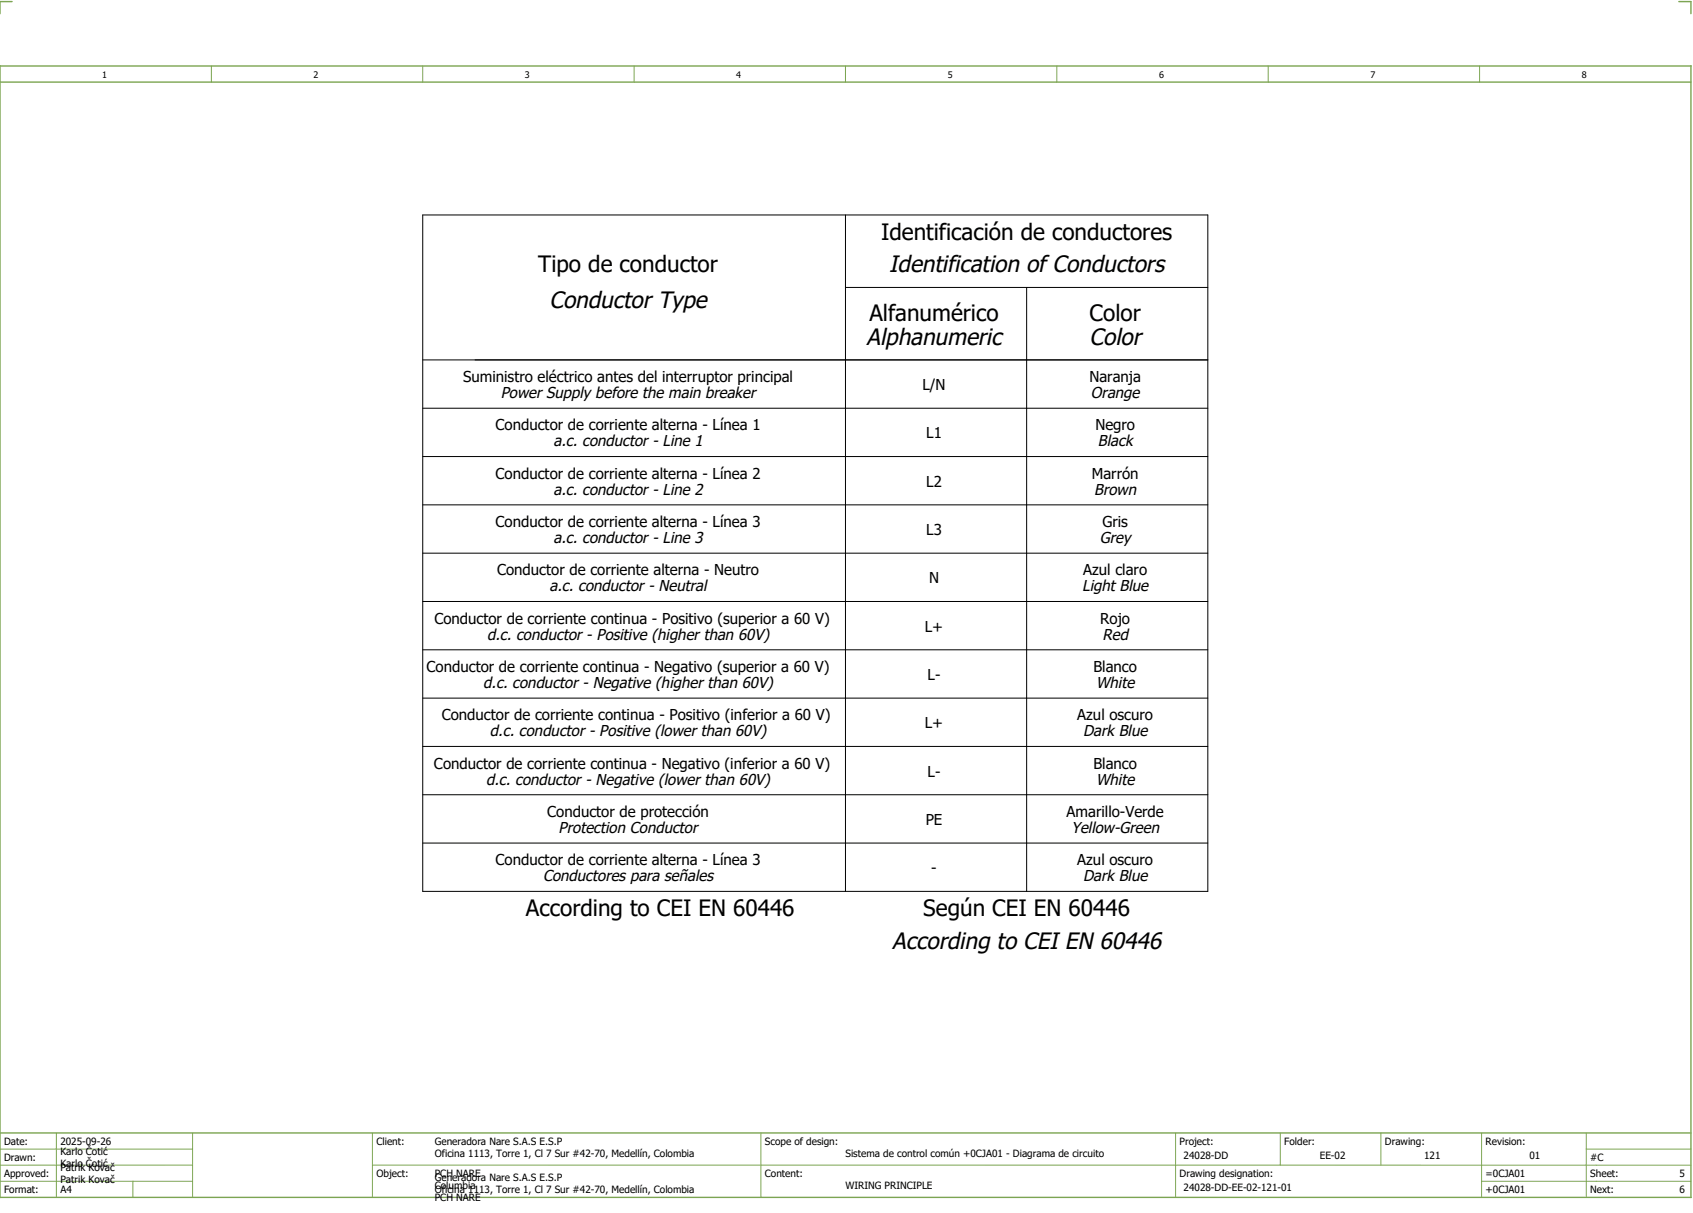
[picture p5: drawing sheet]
<svg xmlns="http://www.w3.org/2000/svg" width="421mm" height="301mm" viewBox="0 0 421 301" stroke-linecap="round" stroke-linejoin="round" font-family="sans-serif">
<defs><g id="words">
<g font-size="5.7">
<text x="220.9" y="67.6">Identification of Conductors</text>
<text x="136.5" y="76.6">Conductor Type</text>
<text x="215.2" y="85.6">Alphanumeric</text>
<text x="270.6" y="85.6">Color</text>
<text x="221.6" y="235.6">According to CEI EN 60446</text>
</g>
<g font-size="5.6">
<text x="218.8" y="59.6">Identificación de conductores</text>
<text x="133.7" y="67.6">Tipo de conductor</text>
<text x="215.9" y="79.6">Alfanumérico</text>
<text x="270.6" y="79.6">Color</text>
<text x="130.6" y="227.6">According to CEI EN 60446</text>
<text x="229.3" y="227.6">Según CEI EN 60446</text>
</g>
<g font-size="3.8">
<text x="124.4" y="98.9">Power Supply before the main breaker</text>
<text x="271" y="98.9">Orange</text>
<text x="137.5" y="110.9">a.c. conductor - Line 1</text>
<text x="272.7" y="110.9">Black</text>
<text x="137.5" y="122.9">a.c. conductor - Line 2</text>
<text x="271.8" y="122.9">Brown</text>
<text x="137.5" y="134.9">a.c. conductor - Line 3</text>
<text x="273.2" y="134.9">Grey</text>
<text x="136.5" y="146.9">a.c. conductor - Neutral</text>
<text x="268.8" y="146.9">Light Blue</text>
<text x="121" y="158.9">d.c. conductor - Positive (higher than 60V)</text>
<text x="273.8" y="158.9">Red</text>
<text x="120" y="170.9">d.c. conductor - Negative (higher than 60V)</text>
<text x="272.3" y="170.9">White</text>
<text x="121.7" y="182.9">d.c. conductor - Positive (lower than 60V)</text>
<text x="269" y="182.9">Dark Blue</text>
<text x="120.8" y="194.9">d.c. conductor - Negative (lower than 60V)</text>
<text x="272.3" y="194.9">White</text>
<text x="138.7" y="206.9">Protection Conductor</text>
<text x="266.1" y="206.9">Yellow-Green</text>
<text x="134.9" y="218.9">Conductores para señales</text>
<text x="269" y="218.9">Dark Blue</text>
</g>
<g font-size="3.7">
<text x="115" y="94.9">Suministro eléctrico antes del interruptor principal</text>
<text x="270.6" y="94.9">Naranja</text>
<text x="229.1" y="96.9">L/N</text>
<text x="123.1" y="106.9">Conductor de corriente alterna - Línea 1</text>
<text x="272.1" y="106.9">Negro</text>
<text x="230.1" y="108.9">L1</text>
<text x="123.1" y="118.9">Conductor de corriente alterna - Línea 2</text>
<text x="271.2" y="118.9">Marrón</text>
<text x="230.1" y="120.9">L2</text>
<text x="123.1" y="130.9">Conductor de corriente alterna - Línea 3</text>
<text x="273.8" y="130.9">Gris</text>
<text x="230.1" y="132.9">L3</text>
<text x="123.5" y="142.9">Conductor de corriente alterna - Neutro</text>
<text x="269.1" y="142.9">Azul claro</text>
<text x="230.8" y="144.9">N</text>
<text x="107.9" y="154.9">Conductor de corriente continua - Positivo (superior a 60 V)</text>
<text x="273.3" y="154.9">Rojo</text>
<text x="229.7" y="156.9">L+</text>
<text x="106" y="166.9">Conductor de corriente continua - Negativo (superior a 60 V)</text>
<text x="271.6" y="166.9">Blanco</text>
<text x="230.4" y="168.9">L-</text>
<text x="109.7" y="178.9">Conductor de corriente continua - Positivo (inferior a 60 V)</text>
<text x="267.6" y="178.9">Azul oscuro</text>
<text x="229.7" y="180.9">L+</text>
<text x="107.8" y="190.9">Conductor de corriente continua - Negativo (inferior a 60 V)</text>
<text x="271.6" y="190.9">Blanco</text>
<text x="230.4" y="192.9">L-</text>
<text x="135.9" y="202.9">Conductor de protección</text>
<text x="264.9" y="202.9">Amarillo-Verde</text>
<text x="229.9" y="204.9">PE</text>
<text x="123.1" y="214.9">Conductor de corriente alterna - Línea 3</text>
<text x="267.6" y="214.9">Azul oscuro</text>
<text x="231.3" y="216.9">-</text>
</g>
<g font-size="2.5">
<text x="1" y="284.4">Date:</text>
<text x="15" y="286.9">Karlo Čotić</text>
<text x="15" y="284.4">2025-09-26</text>
<text x="93.5" y="284.4">Client:</text>
<text x="108" y="284.4">Generadora Nare S.A.S E.S.P</text>
<text x="108" y="287.4">Oficina 1113, Torre 1, Cl 7 Sur #42-70, Medellín, Colombia</text>
<text x="190" y="284.4">Scope of design:</text>
<text x="210" y="287.4">Sistema de control común +0CJA01 - Diagrama de circuito</text>
<text x="293" y="284.4">Project:</text>
<text x="294" y="287.9">24028-DD</text>
<text x="319" y="284.4">Folder:</text>
<text x="327.8" y="287.9">EE-02</text>
<text x="344" y="284.4">Drawing:</text>
<text x="353.7" y="287.9">121</text>
<text x="369" y="284.4">Revision:</text>
<text x="379.9" y="287.9">01</text>
<text x="1" y="288.4">Drawn:</text>
<text x="1" y="292.4">Approved:</text>
<text x="15" y="289.9">Karlo Čotić</text>
<text x="15" y="290.9">Patrik Kovač</text>
<text x="15" y="293.9">Patrik Kovač</text>
<text x="93.5" y="292.4">Object:</text>
<text x="108" y="293.4">Generadora Nare S.A.S E.S.P</text>
<text x="108" y="292.4">PCH NARE</text>
<text x="190" y="292.4">Content:</text>
<text x="293" y="292.4">Drawing designation:</text>
<text x="369" y="292.4">=0CJA01</text>
<text x="395" y="292.4">Sheet:</text>
<text x="395" y="288.4">#C</text>
<text x="417.1" y="292.4">5</text>
<text x="1" y="296.4">Format:</text>
<text x="15" y="296.4">A4</text>
<text x="108" y="296.4">Oficina 1113, Torre 1, Cl 7 Sur #42-70, Medellín, Colombia</text>
<text x="108" y="295.4">Columbia</text>
<text x="108" y="298.4">PCH NARE</text>
<text x="210" y="295.4">WIRING PRINCIPLE</text>
<text x="294" y="295.9">24028-DD-EE-02-121-01</text>
<text x="369" y="296.4">+0CJA01</text>
<text x="395" y="296.4">Next:</text>
<text x="417.1" y="296.4">6</text>
</g>
<g font-size="2.2">
<text x="25.4" y="19.4">1</text>
<text x="77.9" y="19.4">2</text>
<text x="130.4" y="19.4">3</text>
<text x="182.9" y="19.4">4</text>
<text x="235.4" y="19.4">5</text>
<text x="287.9" y="19.4">6</text>
<text x="340.4" y="19.4">7</text>
<text x="392.9" y="19.4">8</text>
</g>
</g></defs>
<path d="M0 16.4h420v281h-420zM3 .4h-3v3M417 .4h3v3M0 20.4h420M0 281.4h420" fill="none" stroke="#7ca552" stroke-width=".35"/>
<g fill="none" stroke="#7ca552" stroke-width=".25">
<path d="M52.5 16.4v4M105 16.4v4M157.5 16.4v4M210 16.4v4M262.5 16.4v4M315 16.4v4M367.5 16.4v4M0 285.4h47.8M0 293.4h47.8M14 281.4v16M33 293.4v4M47.8 281.4v16"/>
<path d="M47.8 289.4h-47.8M92.5 281.4v16M92.5 289.4h327.5M189 281.4v16M292 281.4v15.8M318 281.4v8M343 281.4v8M368 281.4v15.8M368 293.4h52M394 285.4h26M394 281.4v15.8"/>
</g>
<g fill="none" stroke="#000" stroke-width=".25">
<path d="M105 53.4h195v168h-195zM210 53.4v168M210 71.4h90M255 71.4v150M105 89.4h195M105 113.4h195M105 101.4h195M105 137.4h195M105 125.4h195M105 149.4h195M105 173.4h195M105 161.4h195"/>
<path d="M105 197.4h195M105 185.4h195M105 209.4h195"/>
</g>
<use href="#words"/>
</svg>
